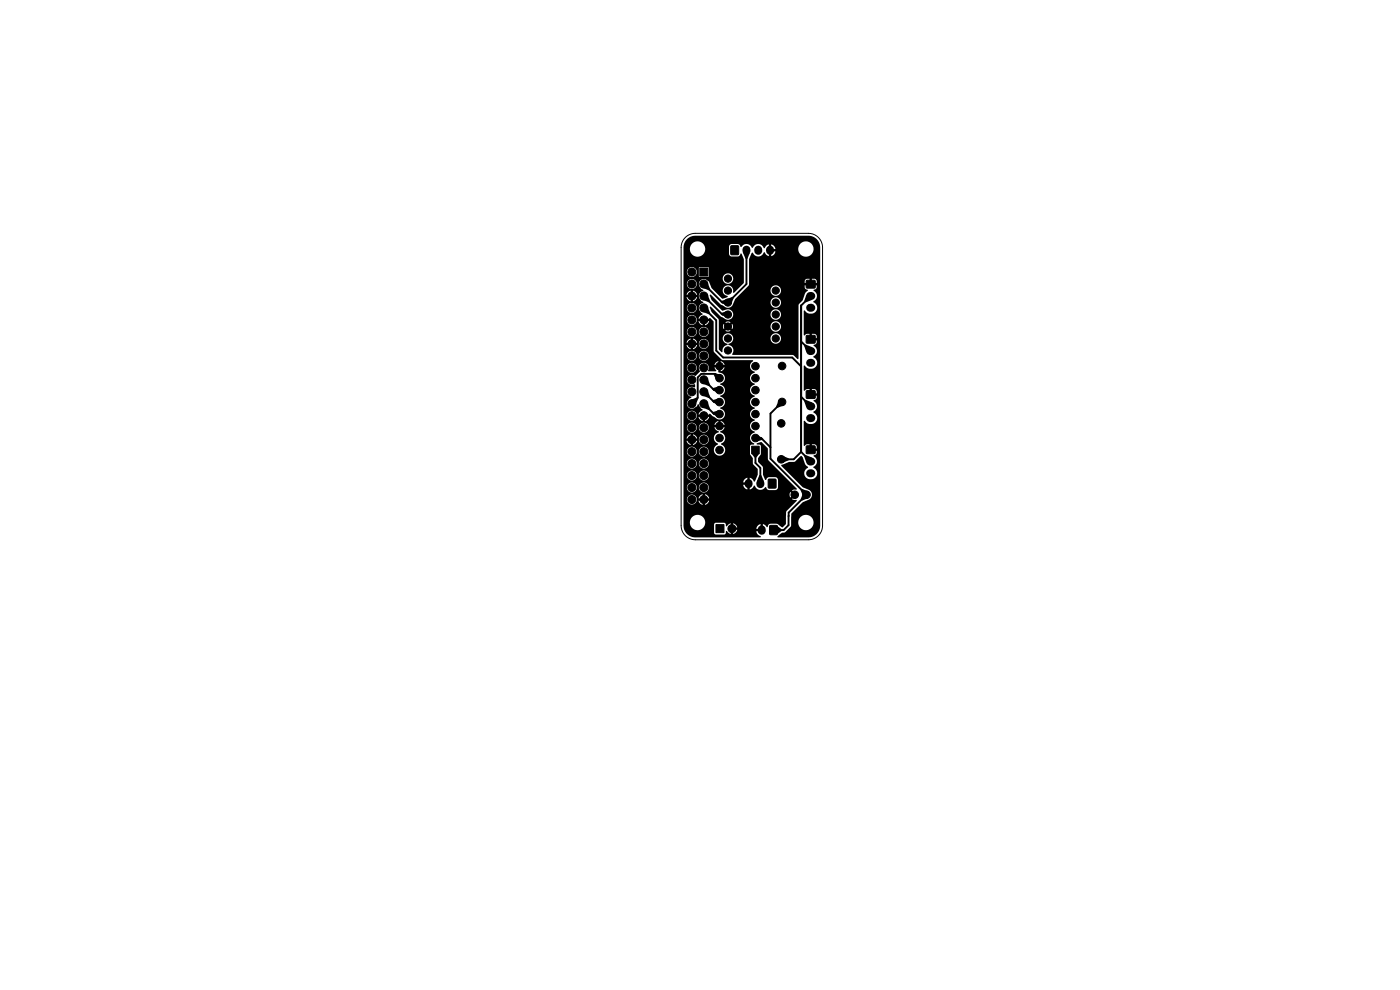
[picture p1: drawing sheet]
<svg xmlns="http://www.w3.org/2000/svg" width="297mm" height="210mm" viewBox="0 0 297 210" stroke-linecap="round" stroke-linejoin="round" font-family="sans-serif">
<g fill="#000" stroke="#000" stroke-width=".21">
<path d="M148.5 56.9h1.7v1.7h-1.7zM155.1 52.2h1.5v1.8h-1.5zM171.1 59.5h1.8v1.6h-1.8zM171.1 71.2h1.8v1.5h-1.8zM159.5 94.7h1.6v1.6h-1.6zM171.1 94.6h1.8v1.6h-1.8zM171.1 82.9h1.8v1.6h-1.8zM151.9 111.3h1.7v1.7h-1.7zM163 101.7h1.6v1.8h-1.6zM163.3 111.5h1.6v1.9h-1.6z"/>
<circle cx="146.8" cy="57.7" r=".85"/>
<circle cx="154.4" cy="59.1" r=".76"/>
<circle cx="146.8" cy="65.3" r=".85"/>
<circle cx="146.8" cy="70.4" r=".85"/>
<circle cx="146.8" cy="75.5" r=".85"/>
<circle cx="146.8" cy="78" r=".85"/>
<circle cx="146.8" cy="72.9" r=".85"/>
<circle cx="146.8" cy="67.9" r=".85"/>
<circle cx="146.8" cy="62.8" r=".85"/>
<circle cx="146.8" cy="60.2" r=".85"/>
<circle cx="149.3" cy="75.5" r=".85"/>
<circle cx="149.3" cy="78" r=".85"/>
<circle cx="149.3" cy="70.4" r=".85"/>
<circle cx="149.3" cy="60.2" r=".85"/>
<circle cx="149.3" cy="67.9" r=".85"/>
<circle cx="149.3" cy="72.9" r=".85"/>
<circle cx="149.3" cy="62.8" r=".85"/>
<circle cx="149.3" cy="65.3" r=".85"/>
<circle cx="152.6" cy="77.7" r=".8"/>
<circle cx="154.4" cy="66.7" r=".76"/>
<circle cx="154.4" cy="74.3" r=".76"/>
<circle cx="154.4" cy="61.6" r=".76"/>
<circle cx="154.4" cy="64.2" r=".76"/>
<circle cx="154.4" cy="69.3" r=".76"/>
<circle cx="154.4" cy="71.8" r=".76"/>
<circle cx="160.3" cy="77.7" r=".8"/>
<circle cx="164.6" cy="61.6" r=".76"/>
<circle cx="164.6" cy="66.7" r=".76"/>
<circle cx="164.6" cy="69.3" r=".76"/>
<circle cx="164.6" cy="71.8" r=".76"/>
<circle cx="164.6" cy="64.2" r=".76"/>
<circle cx="165.9" cy="77.6" r=".8"/>
<circle cx="146.8" cy="80.6" r=".85"/>
<circle cx="146.8" cy="83.1" r=".85"/>
<circle cx="146.8" cy="88.2" r=".85"/>
<circle cx="146.8" cy="90.7" r=".85"/>
<circle cx="146.8" cy="85.6" r=".85"/>
<circle cx="146.8" cy="95.8" r=".85"/>
<circle cx="146.8" cy="93.3" r=".85"/>
<circle cx="146.8" cy="98.3" r=".85"/>
<circle cx="149.3" cy="80.6" r=".85"/>
<circle cx="149.3" cy="83.1" r=".85"/>
<circle cx="149.3" cy="88.2" r=".85"/>
<circle cx="149.3" cy="90.7" r=".85"/>
<circle cx="149.3" cy="93.3" r=".85"/>
<circle cx="149.3" cy="95.8" r=".85"/>
<circle cx="149.3" cy="98.3" r=".85"/>
<circle cx="149.3" cy="85.6" r=".85"/>
<circle cx="152.6" cy="80.2" r=".8"/>
<circle cx="152.6" cy="85.3" r=".8"/>
<circle cx="152.6" cy="90.4" r=".8"/>
<circle cx="152.6" cy="92.9" r=".8"/>
<circle cx="152.6" cy="87.8" r=".8"/>
<circle cx="152.6" cy="95.5" r=".8"/>
<circle cx="152.6" cy="82.8" r=".8"/>
<circle cx="160.3" cy="82.8" r=".8"/>
<circle cx="160.3" cy="85.3" r=".8"/>
<circle cx="160.3" cy="87.8" r=".8"/>
<circle cx="160.3" cy="80.2" r=".8"/>
<circle cx="160.3" cy="92.9" r=".8"/>
<circle cx="160.3" cy="90.4" r=".8"/>
<circle cx="165.7" cy="89.8" r=".8"/>
<circle cx="165.7" cy="97.4" r=".8"/>
<circle cx="165.9" cy="85.3" r=".8"/>
<circle cx="146.8" cy="100.9" r=".85"/>
<circle cx="146.8" cy="106" r=".85"/>
<circle cx="146.8" cy="103.4" r=".85"/>
<circle cx="149.3" cy="106" r=".85"/>
<circle cx="149.3" cy="103.4" r=".85"/>
<circle cx="149.3" cy="100.9" r=".85"/>
<circle cx="155.3" cy="112.1" r=".85"/>
<circle cx="168.6" cy="104.9" r=".8"/>
<circle cx="171.1" cy="104.9" r=".8"/>
</g>
<g fill="none" stroke="#000" stroke-width="1.7">
<path d="M158.4 53v.2M160.9 53v.2M163.4 53v.2M171.9 62.8h.2M171.9 65.3h.2M171.9 74.5h.2M171.9 77h.2M171.9 97.9h.2M171.9 86.2h.2M171.9 88.7h.2M158.8 102.5v.2M161.3 102.5v.2"/>
<path d="M161.6 112.3v.3M171.9 100.4h.2"/>
</g>
<g fill="none" stroke="#000" stroke-width=".4">
<path d="M158.4 53.1v7.2l-4 3.9h-1.2l-3.9-4M149.3 62.8l3.9 3.9h1.2M149.3 65.3l2.6 2.7v6.4l1.5 1.4h14.7l1.9 1.9M170 72.4l2 2.1M172 62.8l-2 2v31.1M149.3 80.6l2.2 2.2h1.1M149.3 85.6l2.2 2.2h1.1M149.3 83.1l2.2 2.2h1.1M152.6 80.2l-.9-.9h-2.9l-.8 .8v4.3l-1.2 1.2M160.3 92.9h1.2l1.9 2M160.3 95.5v2.7l1 1v3.4M165.9 85.3l-2.5 2.4v9.6l7.7 7.6-3.8 3.8v2.7l-1.1 1h-2.1"/>
<path d="M170 95.9l-1.6 1.5h-2.7M170 84.2l2 2M170 95.9l2 2"/>
</g>
<g fill="#000">
<path d="M149.3 60.2l.8-.3 .6 1.4-.3 .3-1.4-.6zM157.7 53.7l.7-.6 .7 .6-.5 1.2h-.4zM145.6 50.8l1-.6 .9-.2h23.9a2.5 2.5 0 0 1 2.6 2.5v59a2.5 2.5 0 0 1-2.5 2.5l-6.6-.1 .1-.2 .9-.7 .7-.1 1.1-1.2 .1-1h1.5a1.63 1.63 0 0 0 2.3 1.6 1.63 1.63 0 0 0 .4-2.7 1.63 1.63 0 0 0-2.6 .9l-.1 .2h-1.5l.1-1.7 2.4-2.4 1.2-.6a1.16 1.16 0 0 0 .8-1.1 1.16 1.16 0 0 0-.8-1l-1.2-.6-4.6-4.6 1.7-.7 1.2-.1 1.4-1.2 .3 .3 .5 1.5 .6 .6a1.32 1.32 0 0 0-.8 1.4 1.32 1.32 0 0 0 1.2 1.1 1.32 1.32 0 0 0 1.5-.9 1.32 1.32 0 0 0-.8-1.6 1.35 1.35 0 0 0 .8-1.2 1.35 1.35 0 0 0-.7-1.2l.6-.4 .1-.7h-.9v-.5h.9l-.2-.7-.9-.2v.8h-.5v-.8l-.6 .1-.4 .3-.2-.1v-5.1l.2-.1 .1 .1a1.34 1.34 0 0 0 2 .3 1.34 1.34 0 0 0 0-2.1l-.3-.2a1.35 1.35 0 0 0 .8-1.2 1.35 1.35 0 0 0-.7-1.2l.6-.4 .1-.7h-.9v-.5h.9l-.2-.7-.9-.2v.8h-.5v-.8l-.6 .1-.4 .3-.2-.2v-5l.3-.1a1.34 1.34 0 0 0 2 .4 1.34 1.34 0 0 0 0-2.1l-.3-.2a1.35 1.35 0 0 0 .8-1.2 1.35 1.35 0 0 0-.7-1.2l.6-.5 .1-.6h-.9v-.5h.9l-.2-.7-.9-.2v.8h-.5v-.8h-.6l-.4 .4-.2-.2v-5l.3-.1a1.34 1.34 0 0 0 2 .4 1.34 1.34 0 0 0 0-2.1l-.3-.2a1.35 1.35 0 0 0 .8-1.2 1.35 1.35 0 0 0-.7-1.2l.5-.3 .2-.4v-.4h-.9v-.5h.9l-.1-.6-.4-.3h-.6v.8h-.5v-.8l-.8 .2-.2 .7h.9v.5h-.9v.4a.59 .59 0 0 0 .6 .6 .42 .42 0 0 1-.4 .5l-.2 .5a2.95 2.95 0 0 1-1.2 2.1l-.2 11.6-1.2-.9-12.8-.1a1.34 1.34 0 0 0-.8-2.1l.1-.2a1.11 1.11 0 0 0 .9-1.1h8v.2a1.12 1.12 0 0 0 1.7 .7 1.12 1.12 0 0 0-.1-1.9 1.12 1.12 0 0 0-1.6 1h-8v-.2a1.14 1.14 0 0 0-1.2-.9 1.14 1.14 0 0 0-1 1.2 1.14 1.14 0 0 0 1.1 1.1l-.1 .2-.4 .1a1.36 1.36 0 0 0-.7 1.4h-.2l-.5-.6v-4.8h.9l.1 .5 .6-.5 .3 .3-.5 .6 .5 .1 .6-.1-.5-.6 .3-.3 .5 .5 .2-.5h8v.2a1.12 1.12 0 0 0 1.7 .7 1.12 1.12 0 0 0-.1-1.9 1.12 1.12 0 0 0-1.6 1h-8l-.2-.6-.5 .5-.3-.3 .5-.5-.6-.2-.5 .2 .5 .5-.3 .3-.6-.5-.1 .6h-.9v-1.6l-1.5-1.5-.4-1.1h.2l2.1 2.1 .9 .4a1.12 1.12 0 0 0 1.1 .1 1.12 1.12 0 0 0 .6-1h8v.2a1.12 1.12 0 0 0 1.7 .7 1.12 1.12 0 0 0-.1-1.9 1.12 1.12 0 0 0-1.6 1h-8v-.2a1.12 1.12 0 0 0-1.5-.8l-.8 .2-2.2-2.2-.4-1.2h.2l2.1 2.1 .9 .5a1.12 1.12 0 0 0 1.7-.5l.1-.4h7.9a1.12 1.12 0 0 0 1.6 1 1.12 1.12 0 0 0 .1-1.9 1.12 1.12 0 0 0-1.7 .7v.2h-7.9l.4-.8 1.7-1.8h5.8a1.12 1.12 0 0 0 1.6 1 1.12 1.12 0 0 0 .1-1.8 1.12 1.12 0 0 0-1.7 .6v.2h-5.8l1.2-1.3v-5.3l.7-1.4a1.35 1.35 0 0 0 1.3 .8 1.35 1.35 0 0 0 1.2-.9l.5 .6 .5 .2v-.8h.5v.8a1.14 1.14 0 0 0 .9-1h-.7v-.5h.7v-.1h4.8v.3a1.63 1.63 0 0 0 2.5 1.2 1.63 1.63 0 0 0 0-2.8 1.63 1.63 0 0 0-2.5 1.3h-4.8a1.15 1.15 0 0 0-.9-.9v.9h-.5v-.9l-.5 .3-.3 .4a.16 .16 0 0 1-.2 .2 .16 .16 0 0 1-.1-.2 1.2 1.2 0 0 0-1.1-.7 1.2 1.2 0 0 0-1.2 .7l-.1 .1-.2-.2a1.2 1.2 0 0 0-2.1-.1l-.2 .1-.2-.5-.4-.1h-1.4l-.4 .4v1.6l.1 .4 .4 .2h1.4l.6-.6 .6 1.2v5l-2 2.1h-.3a1.16 1.16 0 0 0-.8-1.5 1.16 1.16 0 0 0-1.4 .9 1.16 1.16 0 0 0 1.1 1.3l-.4 .3-.8 .2-2.2-2.2-.6-1.3a1.11 1.11 0 0 0-1.6-.4 1.11 1.11 0 0 0-.2 1.6l.1 .3a.36 .36 0 0 1 .5 .4 1.21 1.21 0 0 0-.9 1.2 1.21 1.21 0 0 0 .8 1.1l.1 .3a1.23 1.23 0 0 0-.9 1.1 1.23 1.23 0 0 0 .7 1.1v.2l-.5 .4-.3 .5h.7v.5h-.7l.4 .7 .5 .2v-.7h.5v.7l.4-.2 .4-.7h-.7v-.5h.7l.1-.2 .9 .8v6.2l1.7 1.9 6.5 .1 .2 .1a1.27 1.27 0 0 0-.7 1.3 1.27 1.27 0 0 0 1 1.1v.1a1.22 1.22 0 0 0-1 1.3 1.22 1.22 0 0 0 1 1.1v.2a1.22 1.22 0 0 0-1 1.2 1.22 1.22 0 0 0 1 1.2v.1a1.22 1.22 0 0 0-1 1.2 1.22 1.22 0 0 0 1 1.2v.2a1.22 1.22 0 0 0-1 1.2 1.22 1.22 0 0 0 1 1.2v.1a1.22 1.22 0 0 0-1 1.2 1.22 1.22 0 0 0 1 1.2v.1a1.23 1.23 0 0 0-1 1.2 1.23 1.23 0 0 0 .9 1.2l-.1 .2h-.5l-.3 .3v1.7l.6 .9 .1 1.2 .9 1.1a3.1 3.1 0 0 1-.4 2.3l-.3 .4-.4-.6-.5-.3v.9h-.5v-.9a1.14 1.14 0 0 0-.9 1h.7v.5h-.7v.2a1.15 1.15 0 0 0 .9 .8v-.8h.5v.8l.5-.2 .5-.6a1.32 1.32 0 0 0 1.1 .9 1.32 1.32 0 0 0 1.2-.6l.4 .5 .3 .2h1.4l.3-.2 .3-.4v-1.6l-.3-.5-.3-.1h-1.4l-.3 .1-.3 .5-.2-.1a3.9 3.9 0 0 1-.5-2.7l-1-1.1v-.7l.6-.8v-1.8l-.2-.3h-.5l-.2-.1 .9-.4 1.5 1.3 .1 2.5 6 6.1-.1 .2-.9 .1 .6 .5-.4 .4-.5-.5a1.1 1.1 0 0 0 0 1.1l.5-.5 .4 .3-.6 .6 .9 .1 .1 .2-2.2 2.3-.1 2.7-.8 .7-1-.8h-1.4a.76 .76 0 0 0-.7 .7l-1-.6v.8h-.5v-.8a1.15 1.15 0 0 0-.9 1h.8v.5h-.8l.1 .2a1.25 1.25 0 0 0 .9 .9l-.1 .2h-13.8a2.5 2.5 0 0 1-2.5-2.5v-.8h1.4a1.63 1.63 0 0 0 1.3 1.7 1.63 1.63 0 0 0 1.9-1.1h1.9l.1 1.9 .3 .2h1.7a.66 .66 0 0 0 .5-.8l.9 .7v-.7h.5v.7l.3-.1 .3-.3 .3-.5h-.7v-.5h.7v-.2l-.4-.5-.5-.2v.7h-.5v-.7l-.9 .6-.2-.6-.3-.1h-1.8l-.3 .4h-1.9a1.63 1.63 0 0 0-1.3-2.1 1.63 1.63 0 0 0-1.9 1.5h-1.4v-4.7h.7v.2a1.05 1.05 0 0 0 1.3 .8 1.05 1.05 0 0 0 .8-1.3h1.1v.5h-.7l.3 .5 .5 .4 .1-.7h.5v.7l.6-.4 .2-.5h-.7v-.5h.7l-.2-.5-.6-.3v.6h-.5v-.7l-.6 .4-.3 .5h-.4a1.05 1.05 0 0 0-1.2-.8 1.05 1.05 0 0 0-.9 1.1h-.7v-2.6h.7v.2a1.06 1.06 0 0 0 1.2 .9 1.06 1.06 0 0 0 .9-1.1h.5v.2a1.06 1.06 0 0 0 1.7 .7 1.06 1.06 0 0 0-.2-1.8 1.06 1.06 0 0 0-1.5 .9h-.5v-.2a1.06 1.06 0 0 0-1.1-.8 1.06 1.06 0 0 0-1 1h-.7v-2.5h.7v.2a1.06 1.06 0 0 0 1.2 .8 1.06 1.06 0 0 0 .9-1h.5v.2a1.06 1.06 0 0 0 1.7 .6 1.06 1.06 0 0 0-.2-1.8 1.06 1.06 0 0 0-1.5 1h-.5v-.2a1.06 1.06 0 0 0-1.1-.9 1.06 1.06 0 0 0-1 1.1h-.7v-2.6h.7v.3a1.06 1.06 0 0 0 1.2 .8 1.06 1.06 0 0 0 .9-1.1h.5v.3a1.06 1.06 0 0 0 1.7 .6 1.06 1.06 0 0 0-.2-1.8 1.06 1.06 0 0 0-1.5 .9h-.5v-.2a1.06 1.06 0 0 0-1.1-.8 1.06 1.06 0 0 0-1 1h-.7v-2.5h.7v.2a1.06 1.06 0 0 0 1.2 .9 1.06 1.06 0 0 0 .9-1.1h.5v.2a1.06 1.06 0 0 0 1.7 .6 1.06 1.06 0 0 0-.2-1.7 1.06 1.06 0 0 0-1.5 .9h-.5v-.2a1.06 1.06 0 0 0-1.1-.8 1.06 1.06 0 0 0-1 1h-.7v-2.8h1.3v.5h-.7l.3 .5 .6 .4v-.7h.5l.1 .7 .5-.4 .3-.5h-.7l.1-.2h1a1.05 1.05 0 0 0 1.2 1 1.05 1.05 0 0 0 .8-1.4h1.1l.2 .7 .7 .5v.2a1.21 1.21 0 0 0-.6 1.9 1.21 1.21 0 0 0 2-.1 1.21 1.21 0 0 0-.7-1.8v-.2a1.29 1.29 0 0 0 .8-1.3 1.29 1.29 0 0 0-1-1.2l.7-.5 .2-.5h-.7v-.5h.7l-.4-.6-.4-.2v.8h-.5v-.8l-.4 .2-.4 .6h.7v.5h-.7a1.37 1.37 0 0 0 .9 .9l-.1 .2a1.19 1.19 0 0 0-1 1.2h-1.1a1.06 1.06 0 0 0-1.2-.7 1.06 1.06 0 0 0-.8 1.1h-1l-.1-.3h.7l-.3-.5-.6-.4v.7h-.5v-.7l-.6 .4-.3 .5h-.6v-2.3h.7v.2a1.06 1.06 0 0 0 1.2 .9 1.06 1.06 0 0 0 .9-1.1h.5v.2a1.06 1.06 0 0 0 1.7 .7 1.06 1.06 0 0 0-.2-1.8 1.06 1.06 0 0 0-1.5 .9h-.5v-.2a1.06 1.06 0 0 0-1.1-.8 1.06 1.06 0 0 0-1 1h-.7v-2.5h.7v.2a1.06 1.06 0 0 0 1.7 .6 1.06 1.06 0 0 0-.2-1.8 1.06 1.06 0 0 0-1.5 1h-.7v-7.6h.7v.2a1.14 1.14 0 0 0 1.7 .7l.1 .5-.2 .2a1.1 1.1 0 0 0-1.5 .6 1.1 1.1 0 0 0 .9 1.5l-.5 .3a1.12 1.12 0 0 0-.3 1.5 1.12 1.12 0 0 0 1.5 .4l.8-.7 .5 .9 .3 .2v.2l-.5 .3-.3 .5h.7v.5h-.7l.3 .6 .3 .2 .3 .1v-.7h.5v.7l.4-.2 .4-.7h-.7v-.5h.7l.1-.1 1.4 .9a1.19 1.19 0 0 0 1.8-.4 1.19 1.19 0 0 0-.9-1.7v-.1a1.22 1.22 0 0 0 1-1.2 1.22 1.22 0 0 0-1-1.2v-.2a1.22 1.22 0 0 0 1-1.2 1.22 1.22 0 0 0-1-1.2v-.1a1.23 1.23 0 0 0 1-1.4 1.23 1.23 0 0 0-1.4-1v-1h.5v.8l.6-.4 .2-.5h-.7v-.5h.7l-.2-.5-.6-.3v.8h-.5v-.8l-.4 .2-.4 .5v.1h.7v.5h-.7l.3 .8h-1.7a1.1 1.1 0 0 0-.2-1.5 1.1 1.1 0 0 0-1.5 .1 1.1 1.1 0 0 0 0 1.5l-.9 .9h-.2a1.05 1.05 0 0 0-1.1-.1 1.05 1.05 0 0 0-.6 1h-.7v-2.6h.7v.2a1.06 1.06 0 0 0 1.7 .7 1.06 1.06 0 0 0-.2-1.8 1.06 1.06 0 0 0-1.5 .9h-.7v-2.5h.7v.2a1.06 1.06 0 0 0 1.2 .8 1.06 1.06 0 0 0 .9-1h.5v.2a1.06 1.06 0 0 0 1.7 .6 1.06 1.06 0 0 0-.2-1.8 1.06 1.06 0 0 0-1.5 1h-.5v-.2a1.06 1.06 0 0 0-1.1-.9 1.06 1.06 0 0 0-1 1.1h-.7v-2.8h1.3v.5h-.7l.3 .5 .6 .4v-.7h.5l.1 .7 .5-.4 .3-.5h-.7l.1-.3h1a1.06 1.06 0 0 0 1.5 1 1.06 1.06 0 0 0 .2-1.8 1.06 1.06 0 0 0-1.7 .6v.2h-1l-.1-.2h.7l-.3-.5-.6-.4v.7h-.5v-.7l-.6 .4-.3 .5h-.6v-2.3h.7a1.06 1.06 0 0 0 1.1 1.1 1.06 1.06 0 0 0 1-1.1h.5v.2a1.06 1.06 0 0 0 1.7 .6 1.06 1.06 0 0 0-.2-1.7 1.06 1.06 0 0 0-1.5 .9h-.5v-.2a1.06 1.06 0 0 0-1.1-.8 1.06 1.06 0 0 0-1 1h-.7v-2.5h.7v.2a1.06 1.06 0 0 0 1.7 .6 1.06 1.06 0 0 0-.2-1.8 1.06 1.06 0 0 0-1.5 1h-.7v-2.6h.7v.2a1.06 1.06 0 0 0 1.7 .7 1.06 1.06 0 0 0-.2-1.8 1.06 1.06 0 0 0-1.5 .9h-.7v-2.8h1.3v.5h-.7l.3 .6 .6 .3v-.7h.5v.7l.6-.3 .3-.6h-.7v-.5h.7l-.3-.5-.6-.3v.7h-.5v-.7l-.6 .3-.3 .5h-.6v-2.3h.7a1.06 1.06 0 0 0 1.5 1 1.06 1.06 0 0 0 .2-1.8 1.06 1.06 0 0 0-1.7 .6v.2h-.7v-1.1h8.3a1.12 1.12 0 0 0 1.6 1 1.12 1.12 0 0 0 .2-1.9 1.12 1.12 0 0 0-1.8 .7v.2h-8.3v-1.4h.7a1.06 1.06 0 0 0 1.6 .9 1.06 1.06 0 0 0 .1-1.8h.9v1.8l.1 .1 1.8 .1 .1-.2 .1-1.8-.2-.1h-1.8l-.1 .1h-.9a1.06 1.06 0 0 0-1.7 .9h-.7v-5h1.4v.3a1.63 1.63 0 0 0 2.4 1.2 1.63 1.63 0 0 0 0-2.8 1.63 1.63 0 0 0-2.4 1.3h-1.4l.2-1.1zM149.3 62.8l.8-.3 .6 1.3-.3 .3-1.4-.5zM149.3 65.3l.8-.3 .6 1.4-.3 .3-1.4-.6zM151.4 79.1l1.5 .4-.3 .7-.7 .3-.5-1zM152.9 66.6l.3-.3 .9-.3 .3 .7-.3 .7zM152.9 64.1l.3-.3 .9-.3 .3 .7-.3 .7zM154.2 63.5l1.2-.5 .2 .2-.5 1.3-.7-.3zM170.6 73.4l.3-.3 1.4 .5-.3 .9-1 .1zM171 62.6l1 .2 .3 .8-1.4 .6-.3-.3zM146.4 84.9l1.4-.6 .3 .3-.5 1.4-.8-.4z"/>
<path d="M149.3 80.6l.8-.3 .6 1.3-.3 .3-1.4-.6zM149.3 85.6l.8-.3 .6 1.4-.3 .3-1.4-.6zM149.3 83.1l.8-.3 .6 1.4-.3 .2-1.4-.5zM151 82.6l.3-.3 1-.3 .3 .8-.5 .5zM151 87.6l.3-.2 1-.3 .3 .7-.5 .6zM151 85.1l.3-.3 1-.2 .3 .7-.5 .6zM160.3 95.5l.8 .8-.6 .8h-.4l-.6-.8zM160.6 92.2l1.3 .9-.3 .2-1 .4-.3-.8zM165.2 85l.7 .3 .3 .7-1.3 .5-.3-.2zM166 96.7l1.3 .5v.4l-1.3 .6-.3-.8zM170.9 84.8l1.4 .6-.3 .8-1 .2-.4-1.3zM170.6 96.8l.3-.3 1.4 .6-.3 .8-1 .2z"/>
<path d="M161.1 100.8h.4l.5 1.2-.7 .6-.7-.6zM164.9 111.6l.9 .6v.4l-.9 .7-.8-.9zM169.8 104l.3-.3 1.3 .5-.3 .7-.7 .4zM170.4 104.6l.7 .3 .3 .8-1.3 .5-.3-.3z"/>
</g>
<path d="M145.4 50.4a3 3 0 0 1 2.1-.9h24a3 3 0 0 1 3 3v59a3 3 0 0 1-3 3h-24a3 3 0 0 1-3-3v-59a3 3 0 0 1 .9-2.1z" fill="none" stroke="#000" stroke-width=".21"/>
</svg>
